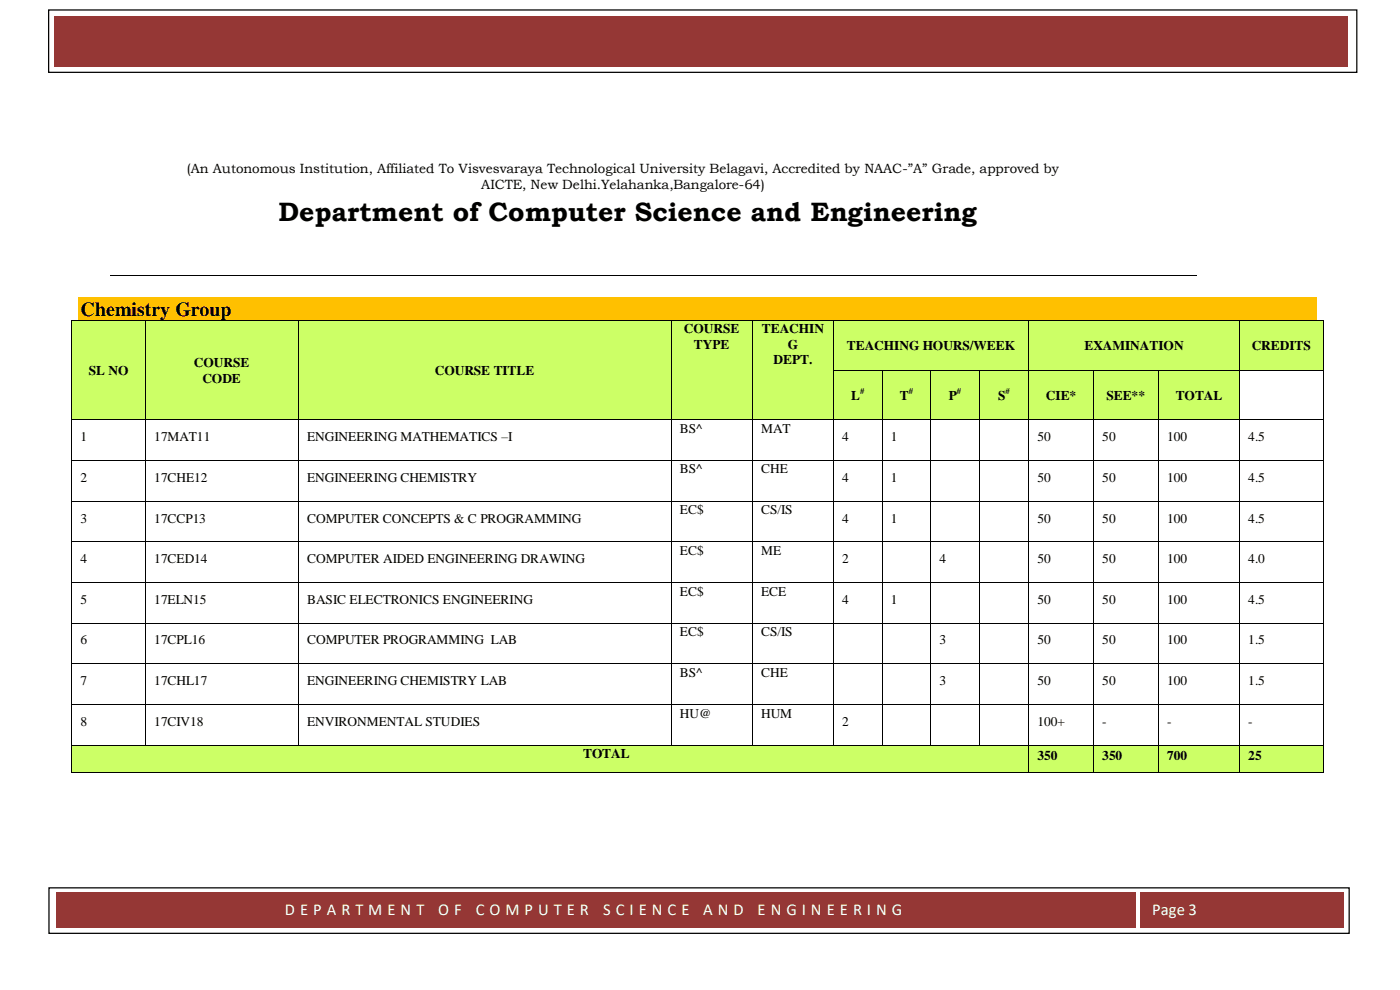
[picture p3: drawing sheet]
<svg xmlns="http://www.w3.org/2000/svg" width="297mm" height="210mm" viewBox="0 0 297 210" stroke-linecap="round" stroke-linejoin="round" font-family="sans-serif">
<defs><g id="words">
<text font-size="5.6" x="59.1" y="46.8">Department of Computer Science and Engineering</text>
<text font-size="4.2" x="17.1" y="67">Chemistry Group</text>
<g font-size="3.5" fill="#fff">
<text x="60.5" y="194.1">D E P A R T M E N T</text>
<text x="93" y="194.1">O F</text>
<text x="100.9" y="194.1">C O M P U T E R</text>
<text x="127.9" y="194.1">S C I E N C E</text>
<text x="149.2" y="194.1">A N D</text>
<text x="160.7" y="194.1">E N G I N E E R I N G</text>
<text x="244.5" y="194.1">Page 3</text>
</g>
<g font-size="2.8">
<text x="39.6" y="36.8">(An Autonomous Institution, Affiliated To Visvesvaraya Technological University Belagavi, Accredited by NAAC-”A” Grade, approved by</text>
<text x="102.1" y="40.1">AICTE, New Delhi.Yelahanka,Bangalore-64)</text>
<text x="145.1" y="70.7">COURSE</text>
<text x="161.6" y="70.7">TEACHIN</text>
<text x="41.2" y="77.9">COURSE</text>
<text x="147.2" y="74">TYPE</text>
<text x="164.1" y="77.3">DEPT.</text>
<text x="167.1" y="74">G</text>
<text x="179.6" y="74.3">TEACHING HOURS/WEEK</text>
<text x="230.1" y="74.3">EXAMINATION</text>
<text x="265.5" y="74.3">CREDITS</text>
<text x="18.8" y="79.6">SL NO</text>
<text x="42.9" y="81.2">CODE</text>
<text x="92.3" y="79.6">COURSE TITLE</text>
<text x="180.6" y="84.9">L</text>
<text x="190.9" y="84.9">T</text>
<text x="201.3" y="84.9">P</text>
<text x="211.7" y="84.9">S</text>
<text x="221.9" y="84.9">CIE*</text>
<text x="234.7" y="84.9">SEE**</text>
<text x="249.4" y="84.9">TOTAL</text>
<text x="17.1" y="93.6">1</text>
<text x="32.7" y="93.6">17MAT11</text>
<text x="65.2" y="93.6">ENGINEERING MATHEMATICS –I</text>
<text x="144.2" y="91.8">BS^</text>
<text x="161.5" y="91.8">MAT</text>
<text x="178.7" y="93.6">4</text>
<text x="189" y="93.6">1</text>
<text x="220.1" y="93.6">50</text>
<text x="233.8" y="93.6">50</text>
<text x="247.6" y="93.6">100</text>
<text x="264.8" y="93.6">4.5</text>
<text x="144.2" y="100.4">BS^</text>
<text x="161.5" y="100.4">CHE</text>
<text x="17.1" y="102.2">2</text>
<text x="32.7" y="102.2">17CHE12</text>
<text x="65.2" y="102.2">ENGINEERING CHEMISTRY</text>
<text x="178.7" y="102.2">4</text>
<text x="189" y="102.2">1</text>
<text x="220.1" y="102.2">50</text>
<text x="233.8" y="102.2">50</text>
<text x="247.6" y="102.2">100</text>
<text x="264.8" y="102.2">4.5</text>
<text x="17.1" y="110.9">3</text>
<text x="32.7" y="110.9">17CCP13</text>
<text x="65.2" y="110.9">COMPUTER CONCEPTS &amp; C PROGRAMMING</text>
<text x="144.2" y="109.1">EC$</text>
<text x="161.5" y="109.1">CS/IS</text>
<text x="178.7" y="110.9">4</text>
<text x="189" y="110.9">1</text>
<text x="220.1" y="110.9">50</text>
<text x="233.8" y="110.9">50</text>
<text x="247.6" y="110.9">100</text>
<text x="264.8" y="110.9">4.5</text>
<text x="17.1" y="119.5">4</text>
<text x="32.7" y="119.5">17CED14</text>
<text x="65.2" y="119.5">COMPUTER AIDED ENGINEERING DRAWING</text>
<text x="144.2" y="117.7">EC$</text>
<text x="161.5" y="117.7">ME</text>
<text x="178.7" y="119.5">2</text>
<text x="199.3" y="119.5">4</text>
<text x="220.1" y="119.5">50</text>
<text x="233.8" y="119.5">50</text>
<text x="247.6" y="119.5">100</text>
<text x="264.8" y="119.5">4.0</text>
<text x="17.1" y="128.1">5</text>
<text x="32.7" y="128.1">17ELN15</text>
<text x="65.2" y="128.1">BASIC ELECTRONICS ENGINEERING</text>
<text x="144.2" y="126.3">EC$</text>
<text x="161.5" y="126.3">ECE</text>
<text x="178.7" y="128.1">4</text>
<text x="189" y="128.1">1</text>
<text x="220.1" y="128.1">50</text>
<text x="233.8" y="128.1">50</text>
<text x="247.6" y="128.1">100</text>
<text x="264.8" y="128.1">4.5</text>
<text x="17.1" y="136.7">6</text>
<text x="32.7" y="136.7">17CPL16</text>
<text x="65.2" y="136.7">COMPUTER PROGRAMMING LAB</text>
<text x="144.2" y="134.9">EC$</text>
<text x="161.5" y="134.9">CS/IS</text>
<text x="199.3" y="136.7">3</text>
<text x="220.1" y="136.7">50</text>
<text x="233.8" y="136.7">50</text>
<text x="247.6" y="136.7">100</text>
<text x="264.8" y="136.7">1.5</text>
<text x="144.2" y="143.6">BS^</text>
<text x="161.5" y="143.6">CHE</text>
<text x="17.1" y="145.4">7</text>
<text x="32.7" y="145.4">17CHL17</text>
<text x="65.2" y="145.4">ENGINEERING CHEMISTRY LAB</text>
<text x="199.3" y="145.4">3</text>
<text x="220.1" y="145.4">50</text>
<text x="233.8" y="145.4">50</text>
<text x="247.6" y="145.4">100</text>
<text x="264.8" y="145.4">1.5</text>
<text x="17.1" y="154">8</text>
<text x="32.7" y="154">17CIV18</text>
<text x="65.2" y="154">ENVIRONMENTAL STUDIES</text>
<text x="144.2" y="152.2">HU@</text>
<text x="161.5" y="152.2">HUM</text>
<text x="178.7" y="154">2</text>
<text x="220.1" y="154">100+</text>
<text x="233.8" y="154">-</text>
<text x="247.6" y="154">-</text>
<text x="264.8" y="154">-</text>
<text x="123.7" y="160.9">TOTAL</text>
<text x="220.1" y="161.3">350</text>
<text x="233.8" y="161.3">350</text>
<text x="247.6" y="161.3">700</text>
<text x="264.8" y="161.3">25</text>
</g>
<g font-size="1.8">
<text x="182.5" y="83.6">#</text>
<text x="192.8" y="83.6">#</text>
<text x="203" y="83.6">#</text>
<text x="213.3" y="83.6">#</text>
</g>
</g></defs>
<path d="M11.6 3.5h274.3v10.7h-274.3z" fill-rule="evenodd" fill="#953735"/>
<path d="M10.3 2.1h277.5v13.2h-277.5z" fill="none" stroke="#000" stroke-width=".26"/>
<path d="M23.2 58.4h230.8" fill="none" stroke="#000" stroke-width=".21"/>
<g fill="#000">
<path d="M33.2 58.3h.1v.2h-.1z" fill-rule="evenodd"/>
<path d="M227.2 58.3h.2v.2h-.2z" fill-rule="evenodd"/>
<path d="M245.6 58.3h.2v.2h-.2z" fill-rule="evenodd"/>
</g>
<g fill="#953735">
<path d="M12 189.3h229.1v7.6h-229.1z" fill-rule="evenodd"/>
<path d="M241.9 189.3h43.2v7.6h-43.2z" fill-rule="evenodd"/>
</g>
<path d="M10.4 188.3h275.8v9.7h-275.8z" fill="none" stroke="#000" stroke-width=".26"/>
<g fill="#fff">
<path d="M15.2 63h1.9v4.8h-1.9z" fill-rule="evenodd"/>
<path d="M278.9 63h1.9v4.8h-1.9z" fill-rule="evenodd"/>
<path d="M17.1 63h261.8v4.8h-261.8z" fill-rule="evenodd"/>
</g>
<g fill="#ffc000">
<path d="M16.6 63h262.8v4.8h-262.8z" fill-rule="evenodd"/>
<path d="M17.1 63h32.1v4.8h-32.1z" fill-rule="evenodd"/>
</g>
<g fill="#cf6">
<path d="M15.3 68h15.6v8.9h-15.6z" fill-rule="evenodd"/>
<path d="M15.3 76.9h1.8v3.3h-1.8z" fill-rule="evenodd"/>
<path d="M29 76.9h1.9v3.3h-1.9z" fill-rule="evenodd"/>
<path d="M15.3 80.2h15.6v8.8h-15.6z" fill-rule="evenodd"/>
<path d="M17.1 76.9h11.9v3.3h-11.9z" fill-rule="evenodd"/>
<path d="M30.9 68h32.4v7.2h-32.4z" fill-rule="evenodd"/>
<path d="M30.9 75.2h1.9v6.6h-1.9z" fill-rule="evenodd"/>
<path d="M61.4 75.2h1.9v6.6h-1.9z" fill-rule="evenodd"/>
<path d="M30.9 81.8h32.4v7.2h-32.4z" fill-rule="evenodd"/>
<path d="M32.8 75.2h28.6v3.3h-28.6z" fill-rule="evenodd"/>
<path d="M32.8 78.5h28.6v3.3h-28.6z" fill-rule="evenodd"/>
<path d="M63.4 68h79v8.9h-79z" fill-rule="evenodd"/>
<path d="M63.4 76.9h1.8v3.3h-1.8z" fill-rule="evenodd"/>
<path d="M140.5 76.9h1.9v3.3h-1.9z" fill-rule="evenodd"/>
<path d="M63.4 80.2h79v8.8h-79z" fill-rule="evenodd"/>
<path d="M65.2 76.9h75.3v3.3h-75.3z" fill-rule="evenodd"/>
<path d="M142.5 68h1.8v6.6h-1.8z" fill-rule="evenodd"/>
<path d="M157.7 68h1.9v6.6h-1.9z" fill-rule="evenodd"/>
<path d="M142.5 74.6h17.1v14.4h-17.1z" fill-rule="evenodd"/>
<path d="M144.3 68h13.4v3.3h-13.4z" fill-rule="evenodd"/>
<path d="M144.3 71.3h13.4v3.3h-13.4z" fill-rule="evenodd"/>
<path d="M159.7 68h1.8v9.9h-1.8z" fill-rule="evenodd"/>
<path d="M174.9 68h1.9v9.9h-1.9z" fill-rule="evenodd"/>
<path d="M159.7 77.9h17.1v11.1h-17.1z" fill-rule="evenodd"/>
<path d="M161.5 68h13.4v3.3h-13.4z" fill-rule="evenodd"/>
<path d="M161.5 71.3h13.4v3.3h-13.4z" fill-rule="evenodd"/>
<path d="M161.5 74.6h13.4v3.3h-13.4z" fill-rule="evenodd"/>
<path d="M176.9 68h41.4v3.6h-41.4z" fill-rule="evenodd"/>
<path d="M176.9 71.6h1.8v3.3h-1.8z" fill-rule="evenodd"/>
<path d="M216.3 71.6h2v3.3h-2z" fill-rule="evenodd"/>
<path d="M176.9 74.9h41.4v3.5h-41.4z" fill-rule="evenodd"/>
<path d="M178.7 71.6h37.6v3.3h-37.6z" fill-rule="evenodd"/>
<path d="M218.3 68h44.7v3.6h-44.7z" fill-rule="evenodd"/>
<path d="M218.3 71.6h1.9v3.3h-1.9z" fill-rule="evenodd"/>
<path d="M261.1 71.6h1.9v3.3h-1.9z" fill-rule="evenodd"/>
<path d="M218.3 74.9h44.7v3.5h-44.7z" fill-rule="evenodd"/>
<path d="M220.2 71.6h40.9v3.3h-40.9z" fill-rule="evenodd"/>
<path d="M263.1 68h17.6v3.6h-17.6z" fill-rule="evenodd"/>
<path d="M263.1 71.6h1.8v3.3h-1.8z" fill-rule="evenodd"/>
<path d="M278.9 71.6h1.8v3.3h-1.8z" fill-rule="evenodd"/>
<path d="M263.1 74.9h17.6v3.5h-17.6z" fill-rule="evenodd"/>
<path d="M264.9 71.6h14v3.3h-14z" fill-rule="evenodd"/>
</g>
<g fill="#000">
<path d="M15.2 67.8h.1v.2h-.1z" fill-rule="evenodd"/>
<path d="M15.2 67.8h.1v.2h-.1z" fill-rule="evenodd"/>
<path d="M15.3 67.8h.2v.2h-.2z" fill-rule="evenodd"/>
<path d="M30.8 67.8h.1v.2h-.1z" fill-rule="evenodd"/>
<path d="M63.2 67.8h.2v.2h-.2z" fill-rule="evenodd"/>
<path d="M142.3 67.8h.2v.2h-.2z" fill-rule="evenodd"/>
<path d="M159.5 67.8h.2v.2h-.2z" fill-rule="evenodd"/>
<path d="M176.7 67.8h.2v.2h-.2z" fill-rule="evenodd"/>
<path d="M218.2 67.8h.1v.2h-.1z" fill-rule="evenodd"/>
<path d="M262.9 67.8h.2v.2h-.2z" fill-rule="evenodd"/>
<path d="M280.7 67.8h.2v.2h-.2z" fill-rule="evenodd"/>
</g>
<g fill="none" stroke="#000" stroke-width=".21">
<path d="M15.2 68v10.4M15.5 67.9h15.3M30.9 68v10.4M30.9 67.9h32.3M63.3 68v10.4M63.4 67.9h78.9M142.4 68v10.4M142.5 67.9h17M159.6 68v10.4M159.7 67.9h17M176.8 68v10.4M176.9 67.9h41.3"/>
<path d="M218.3 68v10.4M218.3 67.9h44.6M263 68v10.4M263.1 67.9h17.6M280.8 68v10.4"/>
</g>
<g fill="#cf6">
<path d="M176.9 78.6h10.2v3.5h-10.2z" fill-rule="evenodd"/>
<path d="M176.9 82.1h1.8v3.3h-1.8z" fill-rule="evenodd"/>
<path d="M185.2 82.1h1.9v3.3h-1.9z" fill-rule="evenodd"/>
<path d="M176.9 85.4h10.2v3.6h-10.2z" fill-rule="evenodd"/>
<path d="M178.7 82.1h6.5v3.3h-6.5z" fill-rule="evenodd"/>
<path d="M187.2 78.6h10.3v3.5h-10.3z" fill-rule="evenodd"/>
<path d="M187.2 82.1h1.8v3.3h-1.8z" fill-rule="evenodd"/>
<path d="M195.6 82.1h1.9v3.3h-1.9z" fill-rule="evenodd"/>
<path d="M187.2 85.4h10.3v3.6h-10.3z" fill-rule="evenodd"/>
<path d="M189 82.1h6.6v3.3h-6.6z" fill-rule="evenodd"/>
<path d="M197.6 78.6h10.2v3.5h-10.2z" fill-rule="evenodd"/>
<path d="M197.6 82.1h1.8v3.3h-1.8z" fill-rule="evenodd"/>
<path d="M205.8 82.1h2v3.3h-2z" fill-rule="evenodd"/>
<path d="M197.6 85.4h10.2v3.6h-10.2z" fill-rule="evenodd"/>
<path d="M199.4 82.1h6.4v3.3h-6.4z" fill-rule="evenodd"/>
<path d="M207.9 78.6h10.4v3.5h-10.4z" fill-rule="evenodd"/>
<path d="M207.9 82.1h1.8v3.3h-1.8z" fill-rule="evenodd"/>
<path d="M216.3 82.1h2v3.3h-2z" fill-rule="evenodd"/>
<path d="M207.9 85.4h10.4v3.6h-10.4z" fill-rule="evenodd"/>
<path d="M209.7 82.1h6.6v3.3h-6.6z" fill-rule="evenodd"/>
<path d="M218.3 78.6h13.7v3.5h-13.7z" fill-rule="evenodd"/>
<path d="M218.3 82.1h1.9v3.3h-1.9z" fill-rule="evenodd"/>
<path d="M230.1 82.1h1.9v3.3h-1.9z" fill-rule="evenodd"/>
<path d="M218.3 85.4h13.7v3.6h-13.7z" fill-rule="evenodd"/>
<path d="M220.2 82.1h9.9v3.3h-9.9z" fill-rule="evenodd"/>
<path d="M232.1 78.6h13.6v3.5h-13.6z" fill-rule="evenodd"/>
<path d="M232.1 82.1h1.8v3.3h-1.8z" fill-rule="evenodd"/>
<path d="M243.8 82.1h1.9v3.3h-1.9z" fill-rule="evenodd"/>
<path d="M232.1 85.4h13.6v3.6h-13.6z" fill-rule="evenodd"/>
<path d="M233.9 82.1h9.9v3.3h-9.9z" fill-rule="evenodd"/>
<path d="M245.8 78.6h17.2v3.5h-17.2z" fill-rule="evenodd"/>
<path d="M245.8 82.1h1.8v3.3h-1.8z" fill-rule="evenodd"/>
<path d="M261.1 82.1h1.9v3.3h-1.9z" fill-rule="evenodd"/>
<path d="M245.8 85.4h17.2v3.6h-17.2z" fill-rule="evenodd"/>
<path d="M247.6 82.1h13.5v3.3h-13.5z" fill-rule="evenodd"/>
</g>
<g fill="#000">
<path d="M15.2 78.4h.1v.2h-.1z" fill-rule="evenodd"/>
<path d="M30.8 78.4h.1v.2h-.1z" fill-rule="evenodd"/>
<path d="M63.2 78.4h.2v.2h-.2z" fill-rule="evenodd"/>
<path d="M142.3 78.4h.2v.2h-.2z" fill-rule="evenodd"/>
<path d="M159.5 78.4h.2v.2h-.2z" fill-rule="evenodd"/>
<path d="M176.7 78.4h.2v.2h-.2z" fill-rule="evenodd"/>
<path d="M187.1 78.4h.1v.2h-.1z" fill-rule="evenodd"/>
<path d="M197.4 78.4h.2v.2h-.2z" fill-rule="evenodd"/>
<path d="M207.7 78.4h.2v.2h-.2z" fill-rule="evenodd"/>
<path d="M218.2 78.4h.1v.2h-.1z" fill-rule="evenodd"/>
<path d="M231.9 78.4h.2v.2h-.2z" fill-rule="evenodd"/>
<path d="M245.7 78.4h.1v.2h-.1z" fill-rule="evenodd"/>
<path d="M262.9 78.4h.2v.2h-.2z" fill-rule="evenodd"/>
<path d="M280.7 78.4h.2v.2h-.2z" fill-rule="evenodd"/>
<path d="M15.2 89h.1v.1h-.1z" fill-rule="evenodd"/>
<path d="M15.2 97.6h.1v.2h-.1z" fill-rule="evenodd"/>
<path d="M30.8 89h.1v.1h-.1z" fill-rule="evenodd"/>
<path d="M30.8 97.6h.1v.2h-.1z" fill-rule="evenodd"/>
<path d="M63.2 89h.2v.1h-.2z" fill-rule="evenodd"/>
<path d="M63.2 97.6h.2v.2h-.2z" fill-rule="evenodd"/>
<path d="M142.3 89h.2v.1h-.2z" fill-rule="evenodd"/>
<path d="M142.3 97.6h.2v.2h-.2z" fill-rule="evenodd"/>
<path d="M159.5 89h.2v.1h-.2z" fill-rule="evenodd"/>
<path d="M159.5 97.6h.2v.2h-.2z" fill-rule="evenodd"/>
<path d="M176.7 89h.2v.1h-.2z" fill-rule="evenodd"/>
<path d="M176.7 97.6h.2v.2h-.2z" fill-rule="evenodd"/>
<path d="M187.1 89h.1v.1h-.1z" fill-rule="evenodd"/>
<path d="M187.1 97.6h.1v.2h-.1z" fill-rule="evenodd"/>
<path d="M197.4 89h.2v.1h-.2z" fill-rule="evenodd"/>
<path d="M197.4 97.6h.2v.2h-.2z" fill-rule="evenodd"/>
<path d="M207.7 89h.2v.1h-.2z" fill-rule="evenodd"/>
<path d="M207.7 97.6h.2v.2h-.2z" fill-rule="evenodd"/>
<path d="M218.2 89h.1v.1h-.1z" fill-rule="evenodd"/>
<path d="M218.2 97.6h.1v.2h-.1z" fill-rule="evenodd"/>
<path d="M231.9 89h.2v.1h-.2z" fill-rule="evenodd"/>
<path d="M231.9 97.6h.2v.2h-.2z" fill-rule="evenodd"/>
<path d="M245.7 89h.1v.1h-.1z" fill-rule="evenodd"/>
<path d="M245.7 97.6h.1v.2h-.1z" fill-rule="evenodd"/>
<path d="M262.9 89h.2v.1h-.2z" fill-rule="evenodd"/>
<path d="M262.9 97.6h.2v.2h-.2z" fill-rule="evenodd"/>
<path d="M280.7 89h.2v.1h-.2z" fill-rule="evenodd"/>
<path d="M280.7 97.6h.2v.2h-.2z" fill-rule="evenodd"/>
<path d="M15.2 106.2h.1v.2h-.1z" fill-rule="evenodd"/>
<path d="M15.2 114.9h.1v.1h-.1z" fill-rule="evenodd"/>
<path d="M30.8 106.2h.1v.2h-.1z" fill-rule="evenodd"/>
<path d="M30.8 114.9h.1v.1h-.1z" fill-rule="evenodd"/>
<path d="M63.2 106.2h.2v.2h-.2z" fill-rule="evenodd"/>
<path d="M63.2 114.9h.2v.1h-.2z" fill-rule="evenodd"/>
<path d="M142.3 106.2h.2v.2h-.2z" fill-rule="evenodd"/>
<path d="M142.3 114.9h.2v.1h-.2z" fill-rule="evenodd"/>
<path d="M159.5 106.2h.2v.2h-.2z" fill-rule="evenodd"/>
<path d="M159.5 114.9h.2v.1h-.2z" fill-rule="evenodd"/>
<path d="M176.7 106.2h.2v.2h-.2z" fill-rule="evenodd"/>
<path d="M176.7 114.9h.2v.1h-.2z" fill-rule="evenodd"/>
<path d="M187.1 106.2h.1v.2h-.1z" fill-rule="evenodd"/>
<path d="M187.1 114.9h.1v.1h-.1z" fill-rule="evenodd"/>
<path d="M197.4 106.2h.2v.2h-.2z" fill-rule="evenodd"/>
<path d="M197.4 114.9h.2v.1h-.2z" fill-rule="evenodd"/>
<path d="M207.7 106.2h.2v.2h-.2z" fill-rule="evenodd"/>
<path d="M207.7 114.9h.2v.1h-.2z" fill-rule="evenodd"/>
<path d="M218.2 106.2h.1v.2h-.1z" fill-rule="evenodd"/>
<path d="M218.2 114.9h.1v.1h-.1z" fill-rule="evenodd"/>
<path d="M231.9 106.2h.2v.2h-.2z" fill-rule="evenodd"/>
<path d="M231.9 114.9h.2v.1h-.2z" fill-rule="evenodd"/>
<path d="M245.7 106.2h.1v.2h-.1z" fill-rule="evenodd"/>
<path d="M245.7 114.9h.1v.1h-.1z" fill-rule="evenodd"/>
<path d="M262.9 106.2h.2v.2h-.2z" fill-rule="evenodd"/>
<path d="M262.9 114.9h.2v.1h-.2z" fill-rule="evenodd"/>
<path d="M280.7 106.2h.2v.2h-.2z" fill-rule="evenodd"/>
<path d="M280.7 114.9h.2v.1h-.2z" fill-rule="evenodd"/>
<path d="M15.2 123.5h.1v.1h-.1z" fill-rule="evenodd"/>
<path d="M15.2 132.1h.1v.2h-.1z" fill-rule="evenodd"/>
<path d="M30.8 123.5h.1v.1h-.1z" fill-rule="evenodd"/>
<path d="M30.8 132.1h.1v.2h-.1z" fill-rule="evenodd"/>
<path d="M63.2 123.5h.2v.1h-.2z" fill-rule="evenodd"/>
<path d="M63.2 132.1h.2v.2h-.2z" fill-rule="evenodd"/>
<path d="M142.3 123.5h.2v.1h-.2z" fill-rule="evenodd"/>
<path d="M142.3 132.1h.2v.2h-.2z" fill-rule="evenodd"/>
<path d="M159.5 123.5h.2v.1h-.2z" fill-rule="evenodd"/>
<path d="M159.5 132.1h.2v.2h-.2z" fill-rule="evenodd"/>
<path d="M176.7 123.5h.2v.1h-.2z" fill-rule="evenodd"/>
<path d="M176.7 132.1h.2v.2h-.2z" fill-rule="evenodd"/>
<path d="M187.1 123.5h.1v.1h-.1z" fill-rule="evenodd"/>
<path d="M187.1 132.1h.1v.2h-.1z" fill-rule="evenodd"/>
<path d="M197.4 123.5h.2v.1h-.2z" fill-rule="evenodd"/>
<path d="M197.4 132.1h.2v.2h-.2z" fill-rule="evenodd"/>
<path d="M207.7 123.5h.2v.1h-.2z" fill-rule="evenodd"/>
<path d="M207.7 132.1h.2v.2h-.2z" fill-rule="evenodd"/>
<path d="M218.2 123.5h.1v.1h-.1z" fill-rule="evenodd"/>
<path d="M218.2 132.1h.1v.2h-.1z" fill-rule="evenodd"/>
<path d="M231.9 123.5h.2v.1h-.2z" fill-rule="evenodd"/>
<path d="M231.9 132.1h.2v.2h-.2z" fill-rule="evenodd"/>
<path d="M245.7 123.5h.1v.1h-.1z" fill-rule="evenodd"/>
<path d="M245.7 132.1h.1v.2h-.1z" fill-rule="evenodd"/>
<path d="M262.9 123.5h.2v.1h-.2z" fill-rule="evenodd"/>
<path d="M262.9 132.1h.2v.2h-.2z" fill-rule="evenodd"/>
<path d="M280.7 123.5h.2v.1h-.2z" fill-rule="evenodd"/>
<path d="M280.7 132.1h.2v.2h-.2z" fill-rule="evenodd"/>
<path d="M15.2 140.8h.1v.1h-.1z" fill-rule="evenodd"/>
<path d="M15.2 149.4h.1v.2h-.1z" fill-rule="evenodd"/>
<path d="M30.8 140.8h.1v.1h-.1z" fill-rule="evenodd"/>
<path d="M30.8 149.4h.1v.2h-.1z" fill-rule="evenodd"/>
<path d="M63.2 140.8h.2v.1h-.2z" fill-rule="evenodd"/>
<path d="M63.2 149.4h.2v.2h-.2z" fill-rule="evenodd"/>
<path d="M142.3 140.8h.2v.1h-.2z" fill-rule="evenodd"/>
<path d="M142.3 149.4h.2v.2h-.2z" fill-rule="evenodd"/>
<path d="M159.5 140.8h.2v.1h-.2z" fill-rule="evenodd"/>
<path d="M159.5 149.4h.2v.2h-.2z" fill-rule="evenodd"/>
<path d="M176.7 140.8h.2v.1h-.2z" fill-rule="evenodd"/>
<path d="M176.7 149.4h.2v.2h-.2z" fill-rule="evenodd"/>
<path d="M187.1 140.8h.1v.1h-.1z" fill-rule="evenodd"/>
<path d="M187.1 149.4h.1v.2h-.1z" fill-rule="evenodd"/>
<path d="M197.4 140.8h.2v.1h-.2z" fill-rule="evenodd"/>
<path d="M197.4 149.4h.2v.2h-.2z" fill-rule="evenodd"/>
<path d="M207.7 140.8h.2v.1h-.2z" fill-rule="evenodd"/>
<path d="M207.7 149.4h.2v.2h-.2z" fill-rule="evenodd"/>
<path d="M218.2 140.8h.1v.1h-.1z" fill-rule="evenodd"/>
<path d="M218.2 149.4h.1v.2h-.1z" fill-rule="evenodd"/>
<path d="M231.9 140.8h.2v.1h-.2z" fill-rule="evenodd"/>
<path d="M231.9 149.4h.2v.2h-.2z" fill-rule="evenodd"/>
<path d="M245.7 140.8h.1v.1h-.1z" fill-rule="evenodd"/>
<path d="M245.7 149.4h.1v.2h-.1z" fill-rule="evenodd"/>
<path d="M262.9 140.8h.2v.1h-.2z" fill-rule="evenodd"/>
<path d="M262.9 149.4h.2v.2h-.2z" fill-rule="evenodd"/>
<path d="M280.7 140.8h.2v.1h-.2z" fill-rule="evenodd"/>
<path d="M280.7 149.4h.2v.2h-.2z" fill-rule="evenodd"/>
</g>
<g fill="none" stroke="#000" stroke-width=".21">
<path d="M15.2 78.6v10.4M30.9 78.6v10.4M63.3 78.6v10.4M142.4 78.6v10.4M159.6 78.6v10.4M176.8 78.6v10.4M176.9 78.5h10.2M187.1 78.6v10.4M187.2 78.5h10.2M197.5 78.6v10.4M197.6 78.5h10.1M207.8 78.6v10.4"/>
<path d="M207.9 78.5h10.3M218.3 78.6v10.4M218.3 78.5h13.6M232 78.6v10.4M232.1 78.5h13.6M245.7 78.6v10.4M245.8 78.5h17.1M263 78.6v10.4M263.1 78.5h17.6M280.8 78.6v10.4M15.2 89.1v8.5M15.2 97.8v8.4"/>
<path d="M15.3 89h15.5M15.3 97.7h15.5M30.9 89.1v8.5M30.9 97.8v8.4M30.9 89h32.3M30.9 97.7h32.3M63.3 89.1v8.5M63.3 97.8v8.4M63.4 89h78.9M63.4 97.7h78.9M142.4 89.1v8.5M142.4 97.8v8.4"/>
<path d="M142.5 89h17M142.5 97.7h17M159.6 89.1v8.5M159.6 97.8v8.4M159.7 89h17M159.7 97.7h17M176.8 89.1v8.5M176.8 97.8v8.4M176.9 89h10.2M176.9 97.7h10.2M187.1 89.1v8.5M187.1 97.8v8.4"/>
<path d="M187.2 89h10.2M187.2 97.7h10.2M197.5 89.1v8.5M197.5 97.8v8.4M197.6 89h10.1M197.6 97.7h10.1M207.8 89.1v8.5M207.8 97.8v8.4M207.9 89h10.3M207.9 97.7h10.3M218.3 89.1v8.5M218.3 97.8v8.4"/>
<path d="M218.3 89h13.6M218.3 97.7h13.6M232 89.1v8.5M232 97.8v8.4M232.1 89h13.6M232.1 97.7h13.6M245.7 89.1v8.5M245.7 97.8v8.4M245.8 89h17.1M245.8 97.7h17.1M263 89.1v8.5M263 97.8v8.4"/>
<path d="M263.1 89h17.6M263.1 97.7h17.6M280.8 89.1v8.5M280.8 97.8v8.4M15.2 106.4v8.5M15.2 115v8.5M15.3 106.3h15.5M15.3 115h15.5M30.9 106.4v8.5M30.9 115v8.5M30.9 106.3h32.3M30.9 115h32.3"/>
<path d="M63.3 106.4v8.5M63.3 115v8.5M63.4 106.3h78.9M63.4 115h78.9M142.4 106.4v8.5M142.4 115v8.5M142.5 106.3h17M142.5 115h17M159.6 106.4v8.5M159.6 115v8.5M159.7 106.3h17M159.7 115h17"/>
<path d="M176.8 106.4v8.5M176.8 115v8.5M176.9 106.3h10.2M176.9 115h10.2M187.1 106.4v8.5M187.1 115v8.5M187.2 106.3h10.2M187.2 115h10.2M197.5 106.4v8.5M197.5 115v8.5M197.6 106.3h10.1M197.6 115h10.1"/>
<path d="M207.8 106.4v8.5M207.8 115v8.5M207.9 106.3h10.3M207.9 115h10.3M218.3 106.4v8.5M218.3 115v8.5M218.3 106.3h13.6M218.3 115h13.6M232 106.4v8.5M232 115v8.5M232.1 106.3h13.6M232.1 115h13.6"/>
<path d="M245.7 106.4v8.5M245.7 115v8.5M245.8 106.3h17.1M245.8 115h17.1M263 106.4v8.5M263 115v8.5M263.1 106.3h17.6M263.1 115h17.6M280.8 106.4v8.5M280.8 115v8.5M15.2 123.6v8.5M15.2 132.3v8.5"/>
<path d="M15.3 123.6h15.5M15.3 132.2h15.5M30.9 123.6v8.5M30.9 132.3v8.5M30.9 123.6h32.3M30.9 132.2h32.3M63.3 123.6v8.5M63.3 132.3v8.5M63.4 123.6h78.9M63.4 132.2h78.9M142.4 123.6v8.5M142.4 132.3v8.5"/>
<path d="M142.5 123.6h17M142.5 132.2h17M159.6 123.6v8.5M159.6 132.3v8.5M159.7 123.6h17M159.7 132.2h17M176.8 123.6v8.5M176.8 132.3v8.5M176.9 123.6h10.2M176.9 132.2h10.2M187.1 123.6v8.5M187.1 132.3v8.5"/>
<path d="M187.2 123.6h10.2M187.2 132.2h10.2M197.5 123.6v8.5M197.5 132.3v8.5M197.6 123.6h10.1M197.6 132.2h10.1M207.8 123.6v8.5M207.8 132.3v8.5M207.9 123.6h10.3M207.9 132.2h10.3M218.3 123.6v8.5M218.3 132.3v8.5"/>
<path d="M218.3 123.6h13.6M218.3 132.2h13.6M232 123.6v8.5M232 132.3v8.5M232.1 123.6h13.6M232.1 132.2h13.6M245.7 123.6v8.5M245.7 132.3v8.5M245.8 123.6h17.1M245.8 132.2h17.1M263 123.6v8.5M263 132.3v8.5"/>
<path d="M263.1 123.6h17.6M263.1 132.2h17.6M280.8 123.6v8.5M280.8 132.3v8.5M15.2 140.9v8.5M15.2 149.6v8.4M15.3 140.8h15.5M15.3 149.5h15.5M30.9 140.9v8.5M30.9 149.6v8.4M30.9 140.8h32.3M30.9 149.5h32.3"/>
<path d="M63.3 140.9v8.5M63.3 149.6v8.4M63.4 140.8h78.9M63.4 149.5h78.9M142.4 140.9v8.5M142.4 149.6v8.4M142.5 140.8h17M142.5 149.5h17M159.6 140.9v8.5M159.6 149.6v8.4M159.7 140.8h17M159.7 149.5h17"/>
<path d="M176.8 140.9v8.5M176.8 149.6v8.4M176.9 140.8h10.2M176.9 149.5h10.2M187.1 140.9v8.5M187.1 149.6v8.4M187.2 140.8h10.2M187.2 149.5h10.2M197.5 140.9v8.5M197.5 149.6v8.4M197.6 140.8h10.1M197.6 149.5h10.1"/>
<path d="M207.8 140.9v8.5M207.8 149.6v8.4M207.9 140.8h10.3M207.9 149.5h10.3M218.3 140.9v8.5M218.3 149.6v8.4M218.3 140.8h13.6M218.3 149.5h13.6M232 140.9v8.5M232 149.6v8.4M232.1 140.8h13.6M232.1 149.5h13.6"/>
<path d="M245.7 140.9v8.5M245.7 149.6v8.4M245.8 140.8h17.1M245.8 149.5h17.1M263 140.9v8.5M263 149.6v8.4M263.1 140.8h17.6M263.1 149.5h17.6M280.8 140.9v8.5M280.8 149.6v8.4"/>
</g>
<g fill="#cf6">
<path d="M15.3 158.2h1.8v4.9h-1.8z" fill-rule="evenodd"/>
<path d="M216.3 158.2h2v4.9h-2z" fill-rule="evenodd"/>
<path d="M15.3 163.1h203v.8h-203z" fill-rule="evenodd"/>
<path d="M17.1 158.2h199.2v4.9h-199.2z" fill-rule="evenodd"/>
</g>
<path d="M218.3 158.4h13.7" fill="none" stroke="#cf6" stroke-width=".38"/>
<g fill="#cf6">
<path d="M218.3 158.6h1.9v4.9h-1.9z" fill-rule="evenodd"/>
<path d="M230.1 158.6h1.9v4.9h-1.9z" fill-rule="evenodd"/>
</g>
<path d="M218.3 163.7h13.7" fill="none" stroke="#cf6" stroke-width=".38"/>
<path d="M220.2 158.6h9.9v4.9h-9.9z" fill-rule="evenodd" fill="#cf6"/>
<path d="M232.1 158.4h13.6" fill="none" stroke="#cf6" stroke-width=".38"/>
<g fill="#cf6">
<path d="M232.1 158.6h1.8v4.9h-1.8z" fill-rule="evenodd"/>
<path d="M243.8 158.6h1.9v4.9h-1.9z" fill-rule="evenodd"/>
</g>
<path d="M232.1 163.7h13.6" fill="none" stroke="#cf6" stroke-width=".38"/>
<path d="M233.9 158.6h9.9v4.9h-9.9z" fill-rule="evenodd" fill="#cf6"/>
<path d="M245.8 158.4h17.2" fill="none" stroke="#cf6" stroke-width=".38"/>
<g fill="#cf6">
<path d="M245.8 158.6h1.8v4.9h-1.8z" fill-rule="evenodd"/>
<path d="M261.1 158.6h1.9v4.9h-1.9z" fill-rule="evenodd"/>
</g>
<path d="M245.8 163.7h17.2" fill="none" stroke="#cf6" stroke-width=".38"/>
<path d="M247.6 158.6h13.5v4.9h-13.5z" fill-rule="evenodd" fill="#cf6"/>
<path d="M263.1 158.4h17.6" fill="none" stroke="#cf6" stroke-width=".38"/>
<g fill="#cf6">
<path d="M263.1 158.6h1.8v4.9h-1.8z" fill-rule="evenodd"/>
<path d="M278.9 158.6h1.8v4.9h-1.8z" fill-rule="evenodd"/>
</g>
<path d="M263.1 163.7h17.6" fill="none" stroke="#cf6" stroke-width=".38"/>
<path d="M264.9 158.6h14v4.9h-14z" fill-rule="evenodd" fill="#cf6"/>
<g fill="#000">
<path d="M15.2 158h.1v.2h-.1z" fill-rule="evenodd"/>
<path d="M30.8 158h.1v.2h-.1z" fill-rule="evenodd"/>
<path d="M63.2 158h.2v.2h-.2z" fill-rule="evenodd"/>
<path d="M142.3 158h.2v.2h-.2z" fill-rule="evenodd"/>
<path d="M159.5 158h.2v.2h-.2z" fill-rule="evenodd"/>
<path d="M176.7 158h.2v.2h-.2z" fill-rule="evenodd"/>
<path d="M187.1 158h.1v.2h-.1z" fill-rule="evenodd"/>
<path d="M197.4 158h.2v.2h-.2z" fill-rule="evenodd"/>
<path d="M207.7 158h.2v.2h-.2z" fill-rule="evenodd"/>
<path d="M218.2 158h.1v.2h-.1z" fill-rule="evenodd"/>
<path d="M231.9 158h.2v.2h-.2z" fill-rule="evenodd"/>
<path d="M245.7 158h.1v.2h-.1z" fill-rule="evenodd"/>
<path d="M262.9 158h.2v.2h-.2z" fill-rule="evenodd"/>
<path d="M280.7 158h.2v.2h-.2z" fill-rule="evenodd"/>
<path d="M15.2 163.9h.1v.1h-.1z" fill-rule="evenodd"/>
<path d="M15.2 163.9h.1v.1h-.1z" fill-rule="evenodd"/>
<path d="M218.2 163.9h.1v.1h-.1z" fill-rule="evenodd"/>
<path d="M231.9 163.9h.2v.1h-.2z" fill-rule="evenodd"/>
<path d="M245.7 163.9h.1v.1h-.1z" fill-rule="evenodd"/>
<path d="M262.9 163.9h.2v.1h-.2z" fill-rule="evenodd"/>
<path d="M280.7 163.9h.2v.1h-.2z" fill-rule="evenodd"/>
<path d="M280.7 163.9h.2v.1h-.2z" fill-rule="evenodd"/>
</g>
<g fill="none" stroke="#000" stroke-width=".21">
<path d="M15.2 158.2v5.7M15.3 158.1h15.5M30.9 158.1h32.3M63.4 158.1h78.9M142.5 158.1h17M159.7 158.1h17M176.9 158.1h10.2M187.2 158.1h10.2M197.6 158.1h10.1M207.9 158.1h10.3M218.3 158.2v5.7M218.3 158.1h13.6"/>
<path d="M232 158.2v5.7M232.1 158.1h13.6M245.7 158.2v5.7M245.8 158.1h17.1M263 158.2v5.7M263.1 158.1h17.6M280.8 158.2v5.7M15.3 163.9h202.9M218.3 163.9h13.6M232.1 163.9h13.6M245.8 163.9h17.1M263.1 163.9h17.6"/>
</g>
<use href="#words"/>
</svg>
